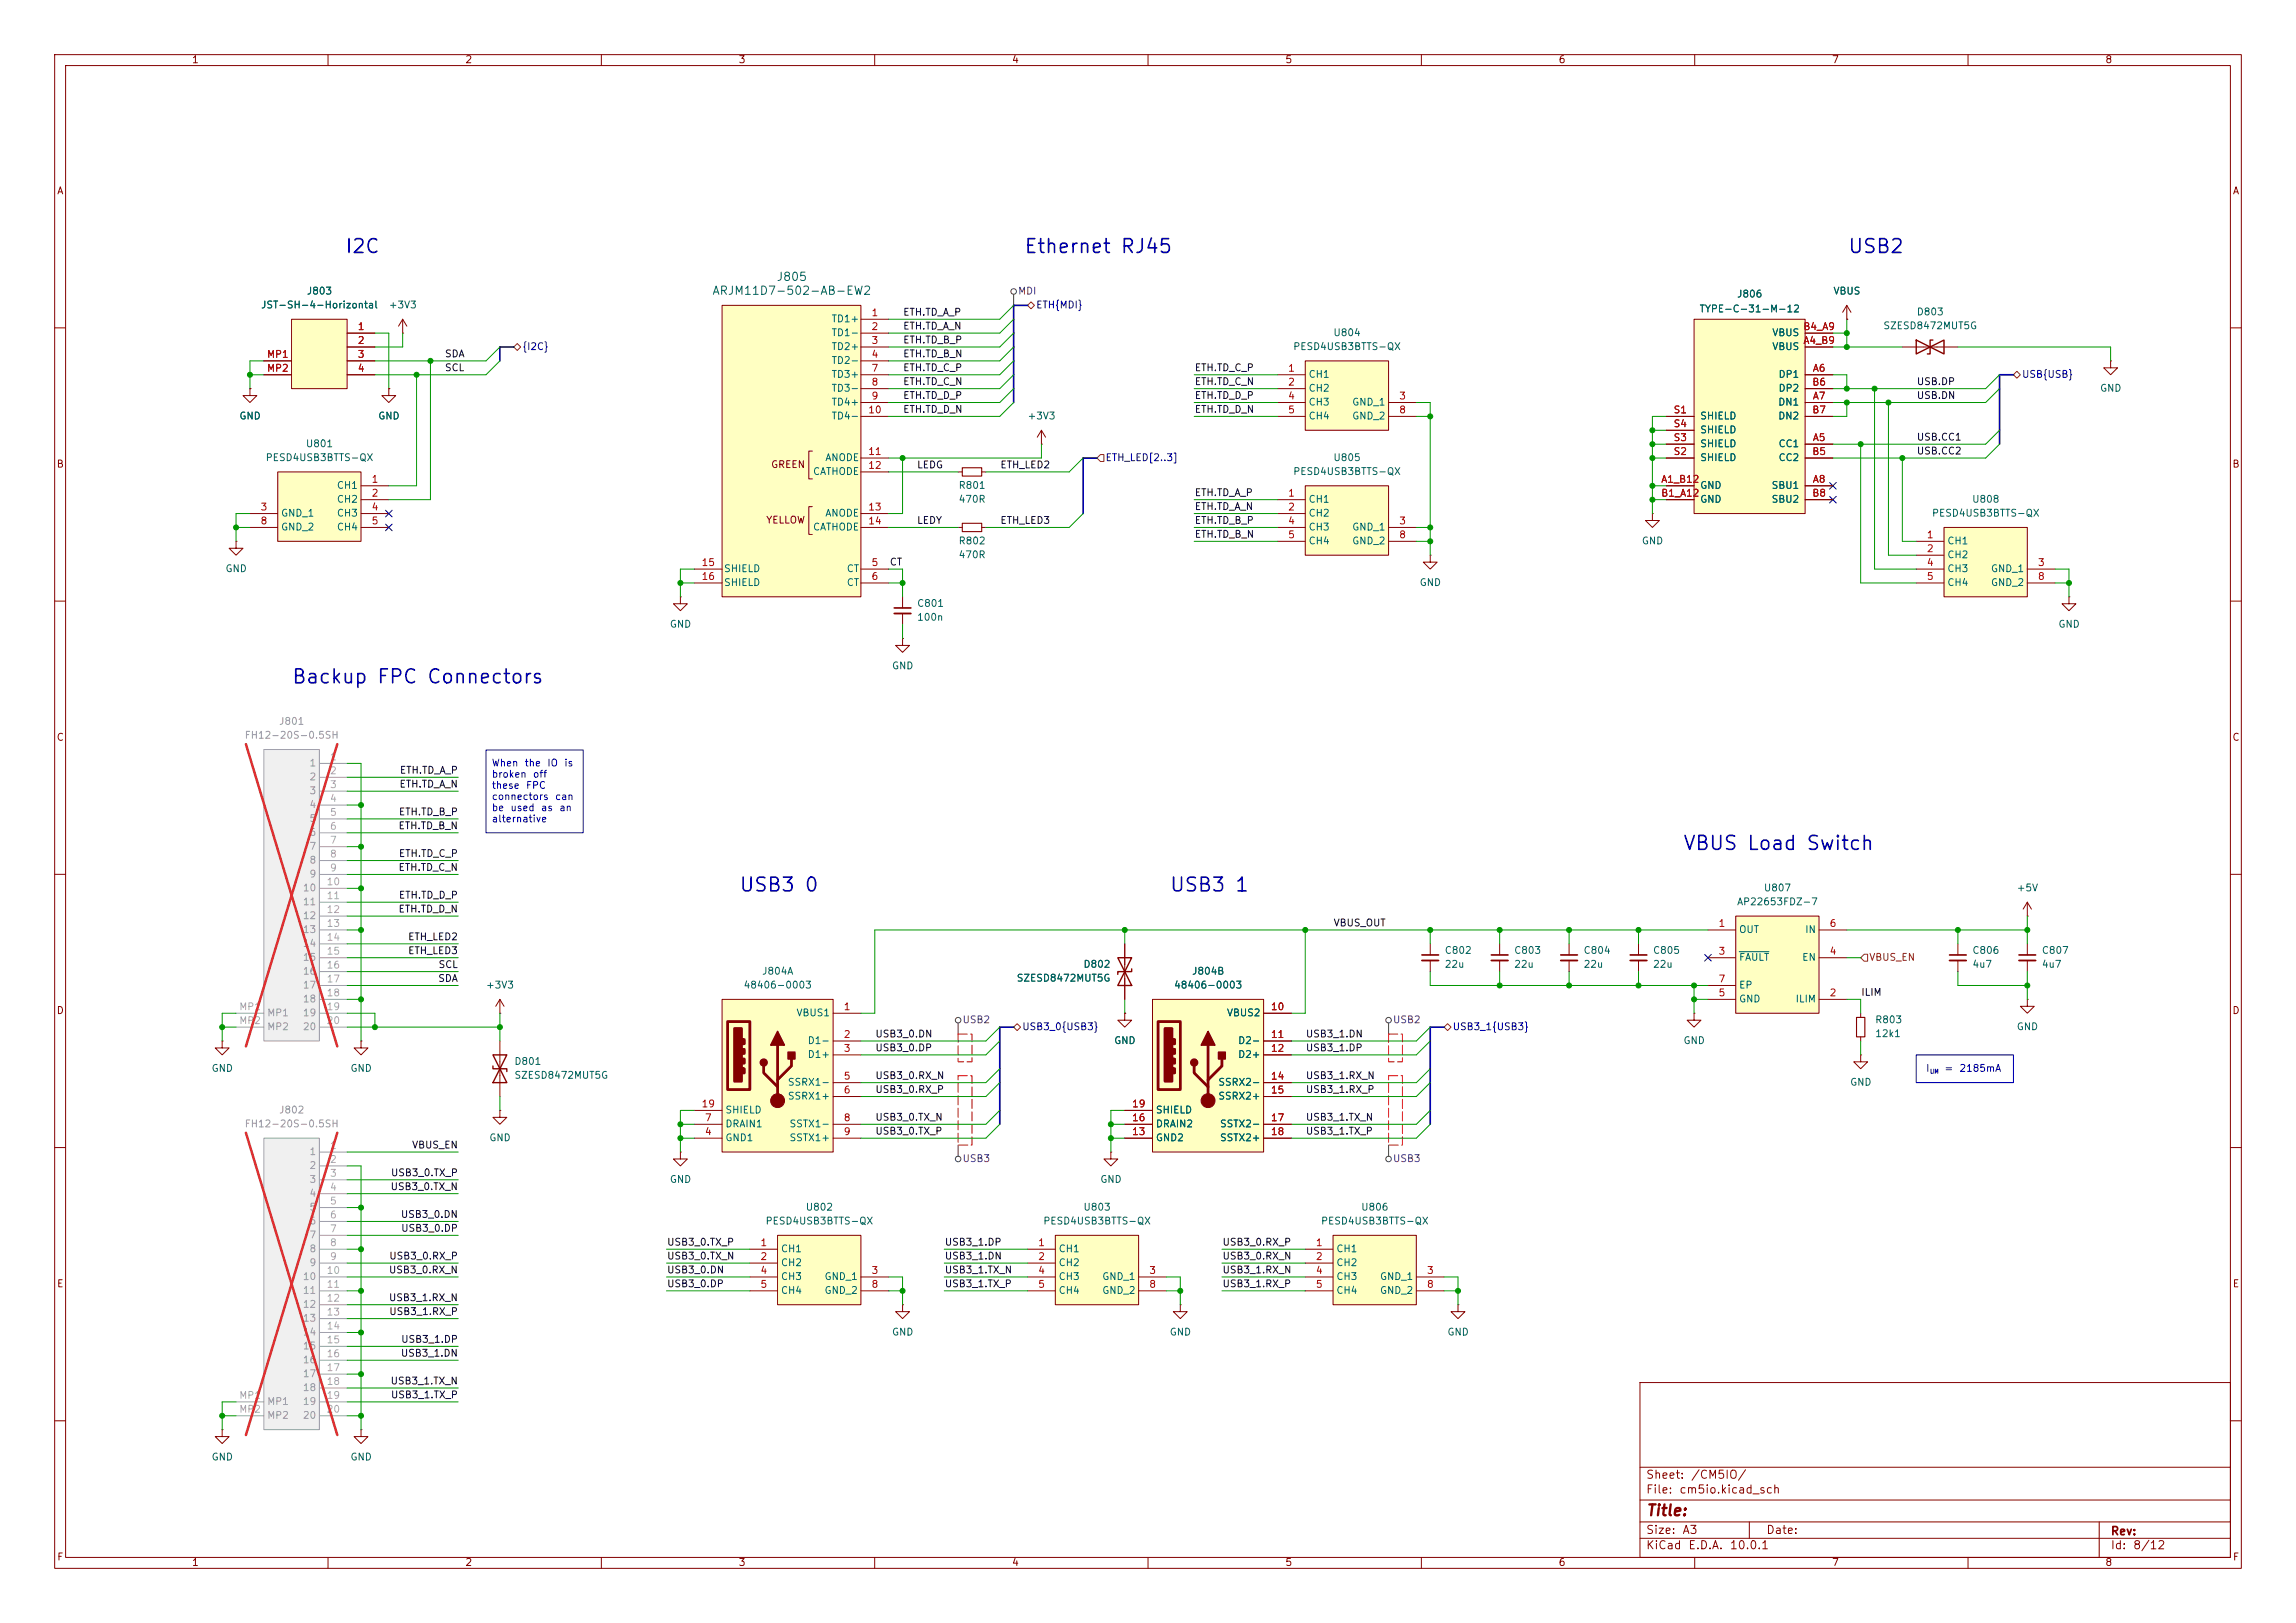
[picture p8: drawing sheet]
<svg xmlns="http://www.w3.org/2000/svg" width="420mm" height="297mm" viewBox="0 0 420 297" stroke-linecap="round" stroke-linejoin="round" font-family="sans-serif">
<defs><g id="words">
<g font-size="2.5" fill="#0000c2">
<text x="63" y="47">I2C</text>
<text x="187.2" y="47">Ethernet RJ45</text>
<text x="337.9" y="47">USB2</text>
<text x="53.2" y="125.7">Backup FPC Connectors</text>
<text x="307.7" y="156.2">VBUS Load Switch</text>
<text x="135.1" y="163.8">USB3 0</text>
<text x="213.8" y="163.8">USB3 1</text>
</g>
<text font-size="2" fill="#840000" x="301" y="277.9">Title:</text>
<g font-size="1.5" fill="#006464">
<text x="141.9" y="51.8">J805</text>
<text x="130.2" y="54.3">ARJM11D7-502-AB-EW2</text>
</g>
<g font-size="1.5" fill="#840000">
<text x="301" y="273.7">File:</text>
<text x="301" y="271">Sheet:</text>
<text x="307.1" y="273.7">cm5io.kicad_sch</text>
<text x="309.2" y="271">/CM5IO/</text>
<text x="301" y="281.1">Size:</text>
<text x="307.6" y="281.1">A3</text>
<text x="323" y="281.1">Date:</text>
<text x="386" y="281.3">Rev:</text>
<text x="301" y="283.9">KiCad</text>
<text x="308.7" y="283.9">E.D.A.</text>
<text x="316.3" y="283.9">10.0.1</text>
<text x="386" y="283.9">Id:</text>
<text x="390.1" y="283.9">8/12</text>
</g>
<g font-size="1.3" fill="#840000">
<text x="35" y="11.9">1</text>
<text x="85" y="11.9">2</text>
<text x="135" y="11.9">3</text>
<text x="185" y="11.9">4</text>
<text x="235" y="11.9">5</text>
<text x="285" y="11.9">6</text>
<text x="335" y="11.9">7</text>
<text x="385" y="11.9">8</text>
<text x="10.3" y="35.9">A</text>
<text x="408.3" y="35.9">A</text>
<text x="10.3" y="85.9">B</text>
<text x="140.9" y="86">GREEN</text>
<text x="408.2" y="85.9">B</text>
<text x="140" y="96.1">YELLOW</text>
<text x="10.3" y="135.9">C</text>
<text x="408.2" y="135.9">C</text>
<text x="10.3" y="185.9">D</text>
<text x="408.2" y="185.9">D</text>
<text x="10.3" y="235.9">E</text>
<text x="408.3" y="235.9">E</text>
<text x="10.3" y="285.9">F</text>
<text x="35" y="286.9">1</text>
<text x="85" y="286.9">2</text>
<text x="135" y="286.9">3</text>
<text x="185" y="286.9">4</text>
<text x="235" y="286.9">5</text>
<text x="285" y="286.9">6</text>
<text x="335" y="286.9">7</text>
<text x="385" y="286.9">8</text>
<text x="408.3" y="285.9">F</text>
</g>
<g font-size="1.3" fill="#006464">
<text x="47.6" y="56.7">JST-SH-4-Horizontal</text>
<text x="56" y="54.2">J803</text>
<text x="71" y="56.7">+3V3</text>
<text x="152" y="59.3">TD1+</text>
<text x="310.8" y="57.5">TYPE-C-31-M-12</text>
<text x="317.6" y="54.7">J806</text>
<text x="335.3" y="54.2">VBUS</text>
<text x="350.5" y="58">D803</text>
<text x="152" y="61.8">TD1-</text>
<text x="152" y="64.4">TD2+</text>
<text x="236.5" y="64.4">PESD4USB3BTTS-QX</text>
<text x="243.8" y="61.8">U804</text>
<text x="324.1" y="64.4">VBUS</text>
<text x="324.1" y="61.8">VBUS</text>
<text x="344.4" y="60.6">SZESD8472MUT5G</text>
<text x="152" y="66.9">TD2-</text>
<text x="152" y="69.4">TD3+</text>
<text x="152" y="72">TD3-</text>
<text x="239.3" y="69.4">CH1</text>
<text x="239.3" y="72">CH2</text>
<text x="325.2" y="69.4">DP1</text>
<text x="325.2" y="72">DP2</text>
<text x="384" y="72">GND</text>
<text x="43.7" y="77.1">GND</text>
<text x="69.1" y="77.1">GND</text>
<text x="152" y="74.5">TD4+</text>
<text x="152" y="77.1">TD4-</text>
<text x="187.9" y="77.1">+3V3</text>
<text x="239.3" y="74.5">CH3</text>
<text x="239.3" y="77.1">CH4</text>
<text x="247.2" y="74.5">GND_1</text>
<text x="247.2" y="77.1">GND_2</text>
<text x="310.9" y="77.1">SHIELD</text>
<text x="325.2" y="74.5">DN1</text>
<text x="325.2" y="77.1">DN2</text>
<text x="55.8" y="82.1">U801</text>
<text x="310.9" y="82.1">SHIELD</text>
<text x="310.9" y="79.6">SHIELD</text>
<text x="325.2" y="82.1">CC1</text>
<text x="48.5" y="84.7">PESD4USB3BTTS-QX</text>
<text x="61.5" y="89.8">CH1</text>
<text x="148.6" y="87.2">CATHODE</text>
<text x="150.9" y="84.7">ANODE</text>
<text x="175.2" y="89.8">R801</text>
<text x="236.5" y="87.2">PESD4USB3BTTS-QX</text>
<text x="243.8" y="84.7">U805</text>
<text x="310.9" y="89.8">GND</text>
<text x="310.9" y="84.7">SHIELD</text>
<text x="324" y="89.8">SBU1</text>
<text x="325.2" y="84.7">CC2</text>
<text x="51.3" y="94.8">GND_1</text>
<text x="61.5" y="92.3">CH2</text>
<text x="61.5" y="94.8">CH3</text>
<text x="150.9" y="94.8">ANODE</text>
<text x="175.2" y="92.3">470R</text>
<text x="239.3" y="92.3">CH1</text>
<text x="239.3" y="94.8">CH2</text>
<text x="310.9" y="92.3">GND</text>
<text x="324" y="92.3">SBU2</text>
<text x="353.3" y="94.8">PESD4USB3BTTS-QX</text>
<text x="360.6" y="92.3">U808</text>
<text x="51.3" y="97.4">GND_2</text>
<text x="61.5" y="97.4">CH4</text>
<text x="148.6" y="97.4">CATHODE</text>
<text x="175.2" y="99.9">R802</text>
<text x="239.3" y="97.4">CH3</text>
<text x="239.3" y="99.9">CH4</text>
<text x="247.2" y="97.4">GND_1</text>
<text x="247.2" y="99.9">GND_2</text>
<text x="300.2" y="99.9">GND</text>
<text x="356.1" y="99.9">CH1</text>
<text x="41.1" y="105">GND</text>
<text x="132.3" y="105">SHIELD</text>
<text x="132.3" y="107.5">SHIELD</text>
<text x="154.8" y="105">CT</text>
<text x="154.8" y="107.5">CT</text>
<text x="175.2" y="102.5">470R</text>
<text x="259.6" y="107.5">GND</text>
<text x="356.1" y="102.5">CH2</text>
<text x="356.1" y="105">CH3</text>
<text x="356.1" y="107.5">CH4</text>
<text x="364.1" y="105">GND_1</text>
<text x="364.1" y="107.5">GND_2</text>
<text x="167.6" y="111.4">C801</text>
<text x="167.6" y="113.9">100n</text>
<text x="122.4" y="115.2">GND</text>
<text x="376.4" y="115.2">GND</text>
<text x="163.1" y="122.8">GND</text>
<text x="317.6" y="166">AP22653FDZ-7</text>
<text x="322.5" y="163.4">U807</text>
<text x="368.8" y="163.4">+5V</text>
<text x="318" y="171">OUT</text>
<text x="330.1" y="171">IN</text>
<text x="139.3" y="178.7">J804A</text>
<text x="185.9" y="179.9">SZESD8472MUT5G</text>
<text x="198.1" y="177.4">D802</text>
<text x="217.9" y="178.7">J804B</text>
<text x="264.2" y="174.9">C802</text>
<text x="264.2" y="177.4">22u</text>
<text x="276.9" y="174.9">C803</text>
<text x="276.9" y="177.4">22u</text>
<text x="289.6" y="174.9">C804</text>
<text x="289.6" y="177.4">22u</text>
<text x="302.3" y="174.9">C805</text>
<text x="302.3" y="177.4">22u</text>
<text x="318" y="176.1">FAULT</text>
<text x="329.5" y="176.1">EN</text>
<text x="360.7" y="174.9">C806</text>
<text x="360.7" y="177.4">4u7</text>
<text x="373.4" y="174.9">C807</text>
<text x="373.4" y="177.4">4u7</text>
<text x="88.8" y="181.2">+3V3</text>
<text x="135.9" y="181.2">48406-0003</text>
<text x="214.6" y="181.2">48406-0003</text>
<text x="318" y="183.7">GND</text>
<text x="318" y="181.2">EP</text>
<text x="328.3" y="183.7">ILIM</text>
<text x="145.6" y="186.3">VBUS1</text>
<text x="147.6" y="191.4">D1-</text>
<text x="203.7" y="191.4">GND</text>
<text x="224.3" y="186.3">VBUS2</text>
<text x="226.4" y="191.4">D2-</text>
<text x="307.8" y="191.4">GND</text>
<text x="342.9" y="187.6">R803</text>
<text x="342.9" y="190.1">12k1</text>
<text x="368.8" y="188.8">GND</text>
<text x="38.6" y="196.4">GND</text>
<text x="64" y="196.4">GND</text>
<text x="94" y="195.2">D801</text>
<text x="94" y="197.7">SZESD8472MUT5G</text>
<text x="147.6" y="193.9">D1+</text>
<text x="226.4" y="193.9">D2+</text>
<text x="144" y="199">SSRX1-</text>
<text x="144" y="201.5">SSRX1+</text>
<text x="222.7" y="199">SSRX2-</text>
<text x="222.7" y="201.5">SSRX2+</text>
<text x="338.3" y="199">GND</text>
<text x="89.4" y="209.1">GND</text>
<text x="132.6" y="204.1">SHIELD</text>
<text x="132.6" y="209.1">GND1</text>
<text x="132.6" y="206.6">DRAIN1</text>
<text x="144.3" y="206.6">SSTX1-</text>
<text x="144.3" y="209.1">SSTX1+</text>
<text x="211.3" y="204.1">SHIELD</text>
<text x="211.3" y="209.1">GND2</text>
<text x="211.3" y="206.6">DRAIN2</text>
<text x="223.1" y="206.6">SSTX2-</text>
<text x="223.1" y="209.1">SSTX2+</text>
<text x="122.4" y="216.8">GND</text>
<text x="147.3" y="221.8">U802</text>
<text x="198.1" y="221.8">U803</text>
<text x="201.2" y="216.8">GND</text>
<text x="248.9" y="221.8">U806</text>
<text x="139.9" y="224.4">PESD4USB3BTTS-QX</text>
<text x="190.7" y="224.4">PESD4USB3BTTS-QX</text>
<text x="241.5" y="224.4">PESD4USB3BTTS-QX</text>
<text x="142.7" y="229.5">CH1</text>
<text x="142.7" y="232">CH2</text>
<text x="193.5" y="229.5">CH1</text>
<text x="193.5" y="232">CH2</text>
<text x="244.3" y="229.5">CH1</text>
<text x="244.3" y="232">CH2</text>
<text x="142.7" y="234.5">CH3</text>
<text x="142.7" y="237.1">CH4</text>
<text x="150.7" y="234.5">GND_1</text>
<text x="150.7" y="237.1">GND_2</text>
<text x="193.5" y="234.5">CH3</text>
<text x="193.5" y="237.1">CH4</text>
<text x="201.5" y="234.5">GND_1</text>
<text x="201.5" y="237.1">GND_2</text>
<text x="244.3" y="234.5">CH3</text>
<text x="244.3" y="237.1">CH4</text>
<text x="252.3" y="234.5">GND_1</text>
<text x="252.3" y="237.1">GND_2</text>
<text x="163.1" y="244.7">GND</text>
<text x="213.9" y="244.7">GND</text>
<text x="264.7" y="244.7">GND</text>
<text x="38.6" y="267.6">GND</text>
<text x="64" y="267.6">GND</text>
</g>
<g font-size="1.3" fill="#a90000">
<text x="159.3" y="58.2">1</text>
<text x="48.7" y="65.8">MP1</text>
<text x="65.3" y="60.7">1</text>
<text x="65.3" y="63.2">2</text>
<text x="65.3" y="65.8">3</text>
<text x="159.3" y="60.7">2</text>
<text x="159.3" y="63.2">3</text>
<text x="159.3" y="65.8">4</text>
<text x="329.8" y="63.2">A4_B9</text>
<text x="329.8" y="60.7">B4_A9</text>
<text x="48.7" y="68.3">MP2</text>
<text x="65.3" y="68.3">4</text>
<text x="159.3" y="68.3">7</text>
<text x="159.3" y="70.9">8</text>
<text x="235.5" y="68.3">1</text>
<text x="235.5" y="70.9">2</text>
<text x="331.4" y="70.9">B6</text>
<text x="331.5" y="68.3">A6</text>
<text x="158.7" y="75.9">10</text>
<text x="159.3" y="73.4">9</text>
<text x="235.5" y="73.4">4</text>
<text x="235.5" y="75.9">5</text>
<text x="255.8" y="73.4">3</text>
<text x="255.8" y="75.9">8</text>
<text x="306" y="75.9">S1</text>
<text x="331.4" y="75.9">B7</text>
<text x="331.5" y="73.4">A7</text>
<text x="158.7" y="83.6">11</text>
<text x="306" y="83.6">S2</text>
<text x="306" y="81">S3</text>
<text x="306" y="78.5">S4</text>
<text x="331.4" y="83.6">B5</text>
<text x="331.5" y="81">A5</text>
<text x="67.9" y="88.6">1</text>
<text x="158.7" y="86.1">12</text>
<text x="303.8" y="88.6">A1_B12</text>
<text x="331.5" y="88.6">A8</text>
<text x="47.6" y="93.7">3</text>
<text x="67.9" y="91.2">2</text>
<text x="67.9" y="93.7">4</text>
<text x="158.7" y="93.7">13</text>
<text x="235.5" y="91.2">1</text>
<text x="235.5" y="93.7">2</text>
<text x="303.8" y="91.2">B1_A12</text>
<text x="331.4" y="91.2">B8</text>
<text x="47.6" y="96.3">8</text>
<text x="67.9" y="96.3">5</text>
<text x="158.7" y="96.3">14</text>
<text x="235.5" y="96.3">4</text>
<text x="235.5" y="98.8">5</text>
<text x="255.8" y="96.3">3</text>
<text x="255.8" y="98.8">8</text>
<text x="352.4" y="98.8">1</text>
<text x="352.4" y="101.3">2</text>
<text x="128.2" y="103.9">15</text>
<text x="128.2" y="106.4">16</text>
<text x="159.3" y="103.9">5</text>
<text x="159.3" y="106.4">6</text>
<text x="352.4" y="103.9">4</text>
<text x="352.4" y="106.4">5</text>
<text x="372.7" y="103.9">3</text>
<text x="372.7" y="106.4">8</text>
<text x="314.3" y="169.9">1</text>
<text x="334.6" y="169.9">6</text>
<text x="314.3" y="175">3</text>
<text x="334.6" y="175">4</text>
<text x="154.2" y="185.2">1</text>
<text x="232.4" y="185.2">10</text>
<text x="314.3" y="182.6">5</text>
<text x="314.3" y="180.1">7</text>
<text x="334.6" y="182.6">2</text>
<text x="154.2" y="190.2">2</text>
<text x="232.4" y="190.2">11</text>
<text x="154.2" y="192.8">3</text>
<text x="154.2" y="197.9">5</text>
<text x="232.4" y="192.8">12</text>
<text x="232.4" y="197.9">14</text>
<text x="128.2" y="202.9">19</text>
<text x="154.2" y="200.4">6</text>
<text x="207" y="202.9">19</text>
<text x="232.4" y="200.4">15</text>
<text x="128.8" y="208">4</text>
<text x="128.8" y="205.5">7</text>
<text x="154.2" y="205.5">8</text>
<text x="154.2" y="208">9</text>
<text x="207" y="208">13</text>
<text x="207" y="205.5">16</text>
<text x="232.4" y="205.5">17</text>
<text x="232.4" y="208">18</text>
<text x="139" y="228.3">1</text>
<text x="139" y="230.9">2</text>
<text x="139" y="233.4">4</text>
<text x="159.3" y="233.4">3</text>
<text x="189.8" y="228.3">1</text>
<text x="189.8" y="230.9">2</text>
<text x="189.8" y="233.4">4</text>
<text x="210.1" y="233.4">3</text>
<text x="240.6" y="228.3">1</text>
<text x="240.6" y="230.9">2</text>
<text x="240.6" y="233.4">4</text>
<text x="260.9" y="233.4">3</text>
<text x="139" y="236">5</text>
<text x="159.3" y="236">8</text>
<text x="189.8" y="236">5</text>
<text x="210.1" y="236">8</text>
<text x="240.6" y="236">5</text>
<text x="260.9" y="236">8</text>
</g>
<g font-size="1.3" fill="#0f0f0f">
<text x="165.1" y="58.1">ETH.TD_A_P</text>
<text x="81.3" y="65.7">SDA</text>
<text x="165.1" y="65.7">ETH.TD_B_N</text>
<text x="165.1" y="60.6">ETH.TD_A_N</text>
<text x="165.1" y="63.2">ETH.TD_B_P</text>
<text x="81.3" y="68.2">SCL</text>
<text x="165.1" y="70.8">ETH.TD_C_N</text>
<text x="165.1" y="68.2">ETH.TD_C_P</text>
<text x="218.4" y="68.2">ETH.TD_C_P</text>
<text x="218.4" y="70.8">ETH.TD_C_N</text>
<text x="350.5" y="70.8">USB.DP</text>
<text x="165.1" y="75.9">ETH.TD_D_N</text>
<text x="165.1" y="73.3">ETH.TD_D_P</text>
<text x="218.4" y="75.9">ETH.TD_D_N</text>
<text x="218.4" y="73.3">ETH.TD_D_P</text>
<text x="350.5" y="73.3">USB.DN</text>
<text x="350.5" y="83.5">USB.CC2</text>
<text x="350.5" y="80.9">USB.CC1</text>
<text x="167.6" y="86">LEDG</text>
<text x="182.9" y="86">ETH_LED2</text>
<text x="218.4" y="93.6">ETH.TD_A_N</text>
<text x="218.4" y="91.1">ETH.TD_A_P</text>
<text x="167.6" y="96.2">LEDY</text>
<text x="182.9" y="96.2">ETH_LED3</text>
<text x="218.4" y="98.7">ETH.TD_B_N</text>
<text x="218.4" y="96.2">ETH.TD_B_P</text>
<text x="162.7" y="103.8">CT</text>
<text x="73" y="141.9">ETH.TD_A_P</text>
<text x="72.9" y="149.5">ETH.TD_B_P</text>
<text x="73" y="144.4">ETH.TD_A_N</text>
<text x="72.8" y="152.1">ETH.TD_B_N</text>
<text x="72.8" y="159.7">ETH.TD_C_N</text>
<text x="72.9" y="157.1">ETH.TD_C_P</text>
<text x="72.8" y="167.3">ETH.TD_D_N</text>
<text x="72.9" y="164.8">ETH.TD_D_P</text>
<text x="74.5" y="172.4">ETH_LED2</text>
<text x="243.8" y="169.8">VBUS_OUT</text>
<text x="74.5" y="174.9">ETH_LED3</text>
<text x="80" y="180">SDA</text>
<text x="80.1" y="177.5">SCL</text>
<text x="340.4" y="182.5">ILIM</text>
<text x="160" y="190.2">USB3_0.DN</text>
<text x="238.8" y="190.2">USB3_1.DN</text>
<text x="160" y="197.8">USB3_0.RX_N</text>
<text x="160" y="192.7">USB3_0.DP</text>
<text x="238.8" y="197.8">USB3_1.RX_N</text>
<text x="238.8" y="192.7">USB3_1.DP</text>
<text x="160" y="200.3">USB3_0.RX_P</text>
<text x="238.8" y="200.3">USB3_1.RX_P</text>
<text x="160" y="207.9">USB3_0.TX_P</text>
<text x="160" y="205.4">USB3_0.TX_N</text>
<text x="238.8" y="205.4">USB3_1.TX_N</text>
<text x="238.8" y="207.9">USB3_1.TX_P</text>
<text x="71.4" y="215.6">USB3_0.TX_P</text>
<text x="75.3" y="210.5">VBUS_EN</text>
<text x="71.3" y="218.1">USB3_0.TX_N</text>
<text x="73.2" y="223.2">USB3_0.DN</text>
<text x="73.3" y="225.7">USB3_0.DP</text>
<text x="71" y="233.3">USB3_0.RX_N</text>
<text x="71.1" y="230.8">USB3_0.RX_P</text>
<text x="121.9" y="230.8">USB3_0.TX_N</text>
<text x="121.9" y="228.3">USB3_0.TX_P</text>
<text x="121.9" y="233.3">USB3_0.DN</text>
<text x="172.7" y="228.3">USB3_1.DP</text>
<text x="172.7" y="230.8">USB3_1.DN</text>
<text x="172.7" y="233.3">USB3_1.TX_N</text>
<text x="223.5" y="228.3">USB3_0.RX_P</text>
<text x="223.5" y="230.8">USB3_0.RX_N</text>
<text x="223.5" y="233.3">USB3_1.RX_N</text>
<text x="71" y="238.4">USB3_1.RX_N</text>
<text x="121.9" y="235.9">USB3_0.DP</text>
<text x="172.7" y="235.9">USB3_1.TX_P</text>
<text x="223.5" y="235.9">USB3_1.RX_P</text>
<text x="71.1" y="241">USB3_1.RX_P</text>
<text x="73.2" y="248.6">USB3_1.DN</text>
<text x="73.3" y="246">USB3_1.DP</text>
<text x="71.3" y="253.7">USB3_1.TX_N</text>
<text x="71.4" y="256.2">USB3_1.TX_P</text>
</g>
<g font-size="1.3" fill="#840084">
<text x="186.1" y="54.2">MDI</text>
<text x="176" y="187.6">USB2</text>
<text x="254.7" y="187.6">USB2</text>
<text x="176" y="213">USB3</text>
<text x="254.7" y="213">USB3</text>
</g>
<g font-size="1.3" fill="#000084">
<text x="189.4" y="56.7">ETH{MDI}</text>
<text x="95.4" y="64.4">{I2C}</text>
<text x="369.8" y="69.4">USB{USB}</text>
<text x="202.1" y="84.7">ETH_LED[2..3]</text>
<text x="186.9" y="188.8">USB3_0{USB3}</text>
<text x="265.6" y="188.8">USB3_1{USB3}</text>
</g>
<g font-size="1.3" fill="#989898">
<text x="44.7" y="135.5">FH12-20S-0.5SH</text>
<text x="50.9" y="132.9">J801</text>
<text x="56.5" y="140.6">1</text>
<text x="56.5" y="143.1">2</text>
<text x="56.5" y="145.6">3</text>
<text x="56.5" y="148.2">4</text>
<text x="56.5" y="150.7">5</text>
<text x="56.5" y="153.3">6</text>
<text x="56.5" y="155.8">7</text>
<text x="56.5" y="158.3">8</text>
<text x="56.5" y="160.9">9</text>
<text x="55.3" y="163.4">10</text>
<text x="55.3" y="166">11</text>
<text x="55.3" y="168.5">12</text>
<text x="55.3" y="171">13</text>
<text x="55.3" y="173.6">14</text>
<text x="55.3" y="176.1">15</text>
<text x="55.3" y="178.7">16</text>
<text x="55.3" y="181.2">17</text>
<text x="55.3" y="183.7">18</text>
<text x="48.8" y="186.3">MP1</text>
<text x="48.8" y="188.8">MP2</text>
<text x="55.3" y="186.3">19</text>
<text x="55.3" y="188.8">20</text>
<text x="44.7" y="206.6">FH12-20S-0.5SH</text>
<text x="50.9" y="204.1">J802</text>
<text x="56.5" y="211.7">1</text>
<text x="56.5" y="214.2">2</text>
<text x="56.5" y="216.8">3</text>
<text x="56.5" y="219.3">4</text>
<text x="56.5" y="221.8">5</text>
<text x="56.5" y="224.4">6</text>
<text x="56.5" y="226.9">7</text>
<text x="56.5" y="229.5">8</text>
<text x="56.5" y="232">9</text>
<text x="55.3" y="234.5">10</text>
<text x="55.3" y="237.1">11</text>
<text x="55.3" y="239.6">12</text>
<text x="55.3" y="242.2">13</text>
<text x="55.3" y="244.7">14</text>
<text x="55.3" y="247.2">15</text>
<text x="55.3" y="249.8">16</text>
<text x="48.8" y="257.4">MP1</text>
<text x="55.3" y="252.3">17</text>
<text x="55.3" y="254.9">18</text>
<text x="55.3" y="257.4">19</text>
<text x="48.8" y="259.9">MP2</text>
<text x="55.3" y="259.9">20</text>
</g>
<g font-size="1.3" fill="#aaa">
<text x="60.3" y="139.4">1</text>
<text x="60.3" y="142">2</text>
<text x="60.3" y="144.5">3</text>
<text x="60.3" y="147.1">4</text>
<text x="60.3" y="149.6">5</text>
<text x="60.3" y="152.1">6</text>
<text x="60.3" y="154.7">7</text>
<text x="60.3" y="157.2">8</text>
<text x="60.3" y="159.8">9</text>
<text x="59.6" y="162.3">10</text>
<text x="59.6" y="164.8">11</text>
<text x="59.6" y="167.4">12</text>
<text x="59.6" y="169.9">13</text>
<text x="59.6" y="172.5">14</text>
<text x="59.6" y="175">15</text>
<text x="59.6" y="177.5">16</text>
<text x="43.7" y="185.2">MP1</text>
<text x="59.6" y="180.1">17</text>
<text x="59.6" y="182.6">18</text>
<text x="59.6" y="185.2">19</text>
<text x="43.7" y="187.7">MP2</text>
<text x="59.6" y="187.7">20</text>
<text x="60.3" y="210.6">1</text>
<text x="60.3" y="213.1">2</text>
<text x="60.3" y="215.6">3</text>
<text x="60.3" y="218.2">4</text>
<text x="60.3" y="220.7">5</text>
<text x="60.3" y="223.3">6</text>
<text x="60.3" y="225.8">7</text>
<text x="59.6" y="233.4">10</text>
<text x="60.3" y="228.3">8</text>
<text x="60.3" y="230.9">9</text>
<text x="59.6" y="236">11</text>
<text x="59.6" y="238.5">12</text>
<text x="59.6" y="241">13</text>
<text x="59.6" y="243.6">14</text>
<text x="59.6" y="246.1">15</text>
<text x="59.6" y="248.7">16</text>
<text x="59.6" y="251.2">17</text>
<text x="43.7" y="256.3">MP1</text>
<text x="59.6" y="253.7">18</text>
<text x="59.6" y="256.3">19</text>
<text x="43.7" y="258.8">MP2</text>
<text x="59.6" y="258.8">20</text>
</g>
<g font-size="1.3" fill="#0000c2">
<text x="89.9" y="140.6">When</text>
<text x="89.9" y="142.6">broken</text>
<text x="95.9" y="140.6">the</text>
<text x="97.4" y="142.6">off</text>
<text x="100" y="140.6">IO</text>
<text x="103.1" y="140.6">is</text>
<text x="89.9" y="144.7">these</text>
<text x="89.9" y="146.7">connectors</text>
<text x="89.9" y="148.7">be</text>
<text x="93.3" y="148.7">used</text>
<text x="96.1" y="144.7">FPC</text>
<text x="98.8" y="148.7">as</text>
<text x="101.4" y="146.7">can</text>
<text x="102.2" y="148.7">an</text>
<text x="89.9" y="150.8">alternative</text>
<text x="352.2" y="196.4">I</text>
<text x="355.6" y="196.4">=</text>
<text x="358.3" y="196.4">2185mA</text>
</g>
<text font-size="1.3" fill="#725600" x="341.8" y="176.1">VBUS_EN</text>
<text font-size=".8" fill="#0000c2" x="353" y="196.6">LIM</text>
</g></defs>
<g fill="none" stroke="#840000" stroke-width=".18">
<path d="M10 10h400v277h-400zM12 12h396v273h-396zM60 10v2M110 10v2M160 10v2M210 10v2M260 10v2M310 10v2M360 10v2M10 60h2M408 60h2M10 110h2"/>
<path d="M408 110h2M10 160h2M408 160h2M10 210h2M408 210h2M300 253h108v32h-108zM10 260h2M300 278.5h108M300 274.5h108M300 268.5h108M320 278.5v3M384 278.5v6.5"/>
<path d="M408 260h2M60 285v2M110 285v2M160 285v2M210 285v2M260 285v2M300 281.5h108M310 285v2M360 285v2"/>
</g>
<path d="M210.8 182.9h20.3v27.9h-20.3z" fill="#ffffc2"/>
<path d="M211.8 186.9h4.1v12.5h-4.1zM214.6 190.2h.3v.8h-.3zM214.6 192h.3v.8h-.3zM214.6 193.8h.3v.8h-.3zM214.6 195.6h.3v.7h-.3zM218.4 195.1v1.2l2.6 2.6M221 191.3v10.1M223.5 193.8v1.3l-2.5 2.5" fill="none" stroke="#840000" stroke-width=".51"/>
<path d="M213.1 188.2h1.3v9.7h-1.3z" fill="#840000" stroke="#840000" stroke-width=".51"/>
<g fill="none" stroke="#840000" stroke-width=".18">
<path d="M261.6 172.7v2.1M261.6 175.8v2M287 172.7v2.1M287 175.8v2M210.8 182.9h20.3v27.9h-20.3zM231.1 185.4h5.1M231.1 190.5h5.1M231.1 193h5.1M231.1 198.1h5.1M370.8 182.9v1.3h-1.2l1.2 1.2 1.3-1.2h-1.3M370.8 182.9h.1M205.7 203.2h5.1"/>
<path d="M205.7 208.3h5.1M205.7 205.7h5.1M231.1 208.3h5.1M231.1 200.7h5.1M231.1 205.7h5.1"/>
</g>
<g fill="#840000" stroke="#840000" stroke-width=".25">
<path d="M221 188.7l1.2 2.6h-2.5z"/>
<path d="M222.9 192.5h1.3v1.3h-1.3z"/>
<circle cx="218.4" cy="194.4" r=".63"/>
</g>
<circle cx="221" cy="201.4" r="1.27" fill="#840000" stroke="#840000" stroke-width=".18"/>
<path d="M260.1 174.8h3M285.5 174.8h3" fill="none" stroke="#840000" stroke-width=".3"/>
<path d="M260.1 175.8h3M285.5 175.8h3" fill="none" stroke="#840000" stroke-width=".33"/>
<path d="M48.3 137.2h10.1v53.3h-10.1z" fill="#f0f0f0"/>
<g fill="none" stroke="#a1a1a1" stroke-width=".18">
<path d="M48.3 137.2h10.1v53.3h-10.1zM58.4 139.7h5.1M58.4 142.2h5.1M58.4 144.8h5.1M58.4 147.3h5.1M58.4 149.9h5.1M58.4 152.4h5.1M58.4 154.9h5.1M58.4 157.5h5.1M58.4 160h5.1M58.4 162.6h5.1M58.4 165.1h5.1"/>
<path d="M58.4 167.6h5.1M58.4 170.2h5.1M58.4 172.7h5.1M58.4 175.3h5.1M58.4 177.8h5.1M43.2 185.4h5.1M43.2 188h5.1M58.4 180.3h5.1M58.4 182.9h5.1M58.4 185.4h5.1M58.4 188h5.1"/>
</g>
<path d="M45 136.2l16.7 55.3M61.7 136.2l-16.7 55.3" fill="none" stroke="#e12e31" stroke-width=".46"/>
<path d="M339.6 186.2h1.5v3.5h-1.5z" fill="none" stroke="#840000" stroke-width=".2"/>
<g fill="none" stroke="#840000" stroke-width=".18">
<path d="M337.8 58.4h.1M337.8 55.9l-.7 1.3M337.8 55.9l.8 1.3M337.8 55.9v2.5M71.1 71.1v1.3h1.3l-1.3 1.3-1.3-1.3h1.3M71.1 71.1h.1M302.3 94v1.3h-1.3l1.3 1.2 1.2-1.2h-1.2M302.3 94h.1M274.3 172.7v2.1M274.3 175.8v2M40.6 190.5v1.3h1.3l-1.3 1.2-1.2-1.2h1.2M40.6 190.5h.1"/>
<path d="M66 190.5v1.3h1.3l-1.3 1.2-1.2-1.2h1.2M66 190.5h.1M309.9 185.4v1.3h-1.3l1.3 1.3 1.2-1.3h-1.2M309.9 185.4h.1M340.4 193v1.3h-1.3l1.3 1.3 1.2-1.3h-1.2M340.4 193h.1M340.4 185.4v.8M340.4 189.7v.8"/>
</g>
<path d="M272.8 174.8h3" fill="none" stroke="#840000" stroke-width=".3"/>
<path d="M272.8 175.8h3" fill="none" stroke="#840000" stroke-width=".33"/>
<path d="M317.5 167.6h15.2v17.8h-15.2z" fill="#ffffc2"/>
<path d="M312.4 170.2h5.1M312.4 175.3h5.1M317.5 167.6h15.2v17.8h-15.2zM332.7 170.2h5.1M332.7 175.3h5.1M312.4 182.9h5.1M312.4 180.3h5.1M332.7 182.9h5.1" fill="none" stroke="#840000" stroke-width=".18"/>
<path d="M318.1 174.2h5.5" fill="none" stroke="#006464" stroke-width=".18"/>
<path d="M132.1 55.9h25.4v53.3h-25.4z" fill="#ffffc2"/>
<g fill="none" stroke="#840000" stroke-width=".18">
<path d="M132.1 55.9h25.4v53.3h-25.4zM157.5 58.4h5.1M157.5 61h5.1M157.5 63.5h5.1M157.5 66h5.1M157.5 68.6h5.1M157.5 71.1h5.1M157.5 73.7h5.1M157.5 76.2h5.1M148.6 82.6h-.6v5h.6M148.6 92.7h-.6v5.1h.6M157.5 83.8h5.1"/>
<path d="M157.5 86.4h5.1M157.5 94h5.1M157.5 96.5h5.1M127 104.1h5.1M127 106.7h5.1M157.5 104.1h5.1M157.5 106.7h5.1M91.4 185.4h.1M91.4 182.9l-.7 1.3M91.4 182.9l.8 1.3M91.4 182.9v2.5M91.4 190.5v10.2"/>
<path d="M91.4 203.2v1.3h1.3l-1.3 1.2-1.2-1.2h1.2M91.4 203.2h.1M215.9 238.8v1.2h1.3l-1.3 1.3-1.3-1.3h1.3M215.9 238.8h.1"/>
</g>
<path d="M90.2 193h2.5l-2.5 5.1h2.5zM90.2 195.1v.5h2.5v.5" fill="none" stroke="#840000" stroke-width=".25"/>
<path d="M243.8 226.1h15.3v12.7h-15.3z" fill="#ffffc2"/>
<path d="M238.8 228.6h5M238.8 231.1h5M238.8 233.7h5M238.8 236.2h5M243.8 226.1h15.3v12.7h-15.3zM259.1 233.7h5.1M259.1 236.2h5.1M266.7 238.8v1.2h1.3l-1.3 1.3-1.3-1.3h1.3M266.7 238.8h.1" fill="none" stroke="#840000" stroke-width=".18"/>
<path d="M142.2 226.1h15.3v12.7h-15.3z" fill="#ffffc2"/>
<path d="M137.2 228.6h5M137.2 231.1h5M137.2 233.7h5M137.2 236.2h5M142.2 226.1h15.3v12.7h-15.3zM157.5 233.7h5.1M157.5 236.2h5.1" fill="none" stroke="#840000" stroke-width=".18"/>
<path d="M193 226.1h15.3v12.7h-15.3z" fill="#ffffc2"/>
<g fill="none" stroke="#840000" stroke-width=".18">
<path d="M73.7 58.4l-.8 1.3M73.7 58.4l.7 1.3M73.7 58.4v2.6M73.7 61h.1M124.5 109.2v1.3h1.2l-1.2 1.3-1.3-1.3h1.3M124.5 109.2h.1M165.1 109.2v2.1M165.1 112.3v2M205.7 172.7v10.2M370.8 167.6h.1M370.8 165.1l.8 1.3M370.8 165.1l-.7 1.3"/>
<path d="M370.8 165.1v2.5M205.7 185.4v1.3h-1.2l1.2 1.3 1.3-1.3h-1.3M205.7 185.4h.1M203.2 210.8v1.3h-1.3l1.3 1.3 1.3-1.3h-1.3M203.2 210.8h.1M165.1 238.8v1.2h1.3l-1.3 1.3-1.3-1.3h1.3M165.1 238.8h.1M188 228.6h5M188 231.1h5M188 233.7h5M188 236.2h5M193 226.1h15.3v12.7h-15.3z"/>
<path d="M208.3 233.7h5.1M208.3 236.2h5.1M40.6 261.6v1.3h1.3l-1.3 1.3-1.2-1.3h1.2M40.6 261.6h.1"/>
</g>
<path d="M163.6 111.3h3" fill="none" stroke="#840000" stroke-width=".3"/>
<path d="M163.6 112.3h3" fill="none" stroke="#840000" stroke-width=".33"/>
<path d="M204.5 175.3l2.5 5h-2.5l2.5-5zM207 177.3v.5h-2.5v.5" fill="none" stroke="#840000" stroke-width=".25"/>
<path d="M309.9 58.4h20.3v35.6h-20.3z" fill="#ffffc2"/>
<g fill="none" stroke="#840000" stroke-width=".18">
<path d="M309.9 58.4h20.3v35.6h-20.3zM304.8 76.2h5.1M304.8 78.7h5.1M330.2 63.5h5.1M330.2 68.6h5.1M330.2 73.7h5.1M330.2 61h5.1M330.2 71.1h5.1M330.2 76.2h5.1M348 63.5h10.1M304.8 88.9h5.1M304.8 81.3h5.1"/>
<path d="M304.8 91.4h5.1M304.8 83.8h5.1M330.2 88.9h5.1M330.2 81.3h5.1M330.2 91.4h5.1M330.2 83.8h5.1M378.5 109.2v1.3h-1.3l1.3 1.3 1.2-1.3h-1.2M378.5 109.2h.1M299.7 172.7v2.1M299.7 175.8v2M66 261.6v1.3h1.3l-1.3 1.3-1.2-1.3h1.2M66 261.6h.1"/>
</g>
<path d="M350.5 62.2v2.6l5.1-2.6v2.6zM353.6 62.2h-.5v2.6h-.5" fill="none" stroke="#840000" stroke-width=".25"/>
<path d="M298.2 174.8h3" fill="none" stroke="#840000" stroke-width=".3"/>
<path d="M298.2 175.8h3" fill="none" stroke="#840000" stroke-width=".33"/>
<path d="M53.3 58.4h10.2v12.7h-10.2z" fill="#ffffc2"/>
<g fill="none" stroke="#840000" stroke-width=".18">
<path d="M53.3 58.4h10.2v12.7h-10.2zM48.3 66h5M48.3 68.6h5M63.5 61h5.1M63.5 63.5h5.1M63.5 66h5.1M63.5 68.6h5.1M190.5 78.7l-.8 1.3M190.5 78.7l.8 1.3M190.5 78.7v2.6M386.1 66v1.3h-1.3l1.3 1.3 1.2-1.3h-1.2M386.1 66h.1"/>
<path d="M43.2 99.1v1.2h1.2l-1.2 1.3-1.3-1.3h1.3M43.2 99.1h.1M190.5 81.3h.1M358.1 172.7v2.1M358.1 175.8v2M124.5 210.8v1.3h-1.3l1.3 1.3 1.2-1.3h-1.2M124.5 210.8h.1"/>
</g>
<path d="M356.6 174.8h3.1" fill="none" stroke="#840000" stroke-width=".3"/>
<path d="M356.6 175.8h3.1" fill="none" stroke="#840000" stroke-width=".33"/>
<path d="M238.8 88.9h15.2v12.7h-15.2z" fill="#ffffc2"/>
<path d="M233.7 91.4h5.1M233.7 94h5.1M233.7 96.5h5.1M233.7 99.1h5.1M238.8 88.9h15.2v12.7h-15.2zM254 96.5h5.1M254 99.1h5.1M261.6 101.6v1.3h-1.3l1.3 1.2 1.3-1.2h-1.3M261.6 101.6h.1" fill="none" stroke="#840000" stroke-width=".18"/>
<path d="M238.8 66h15.2v12.7h-15.2z" fill="#ffffc2"/>
<path d="M233.7 68.6h5.1M233.7 71.1h5.1M233.7 73.7h5.1M233.7 76.2h5.1M238.8 66h15.2v12.7h-15.2zM254 73.7h5.1M254 76.2h5.1M175.3 86.4h.7M175.3 96.5h.7M179.6 86.4h.7M179.6 96.5h.7" fill="none" stroke="#840000" stroke-width=".18"/>
<path d="M176 85.6h3.6v1.5h-3.6zM176 95.8h3.6v1.5h-3.6z" fill="none" stroke="#840000" stroke-width=".2"/>
<path d="M355.6 96.5h15.2v12.7h-15.2z" fill="#ffffc2"/>
<path d="M350.5 99.1h5.1M355.6 96.5h15.2v12.7h-15.2zM350.5 101.6h5.1M350.5 104.1h5.1M350.5 106.7h5.1M370.8 104.1h5.1M370.8 106.7h5.1" fill="none" stroke="#840000" stroke-width=".18"/>
<path d="M48.3 208.3h10.1v53.3h-10.1z" fill="#f0f0f0"/>
<g fill="none" stroke="#a1a1a1" stroke-width=".18">
<path d="M48.3 208.3h10.1v53.3h-10.1zM58.4 210.8h5.1M58.4 213.4h5.1M58.4 215.9h5.1M58.4 218.4h5.1M58.4 221h5.1M58.4 223.5h5.1M58.4 226.1h5.1M58.4 228.6h5.1M58.4 231.1h5.1M58.4 233.7h5.1M58.4 236.2h5.1"/>
<path d="M58.4 238.8h5.1M43.2 256.5h5.1M43.2 259.1h5.1M58.4 241.3h5.1M58.4 243.8h5.1M58.4 246.4h5.1M58.4 248.9h5.1M58.4 251.5h5.1M58.4 254h5.1M58.4 256.5h5.1M58.4 259.1h5.1"/>
</g>
<path d="M45 207.3l16.7 55.3M61.7 207.3l-16.7 55.3" fill="none" stroke="#e12e31" stroke-width=".46"/>
<path d="M369.3 174.8h3.1" fill="none" stroke="#840000" stroke-width=".3"/>
<path d="M369.3 175.8h3.1" fill="none" stroke="#840000" stroke-width=".33"/>
<path d="M370.8 172.7v2.1M370.8 175.8v2" fill="none" stroke="#840000" stroke-width=".18"/>
<path d="M132.1 182.9h20.3v27.9h-20.3z" fill="#ffffc2"/>
<path d="M133.1 186.9h4.1v12.5h-4.1zM135.9 190.2h.2v.8h-.2zM135.9 192h.2v.8h-.2zM135.9 193.8h.2v.8h-.2zM135.9 195.6h.2v.7h-.2zM139.7 195.1v1.2l2.5 2.6M142.2 191.3v10.1M144.8 193.8v1.3l-2.6 2.5" fill="none" stroke="#840000" stroke-width=".51"/>
<path d="M134.4 188.2h1.2v9.7h-1.2z" fill="#840000" stroke="#840000" stroke-width=".51"/>
<g fill="none" stroke="#840000" stroke-width=".18">
<path d="M45.7 71.1v1.3h1.3l-1.3 1.3-1.3-1.3h1.3M45.7 71.1h.1M165.1 116.8v1.3h1.3l-1.3 1.3-1.3-1.3h1.3M165.1 116.8h.1M132.1 182.9h20.3v27.9h-20.3zM152.4 185.4h5.1M152.4 190.5h5.1M152.4 193h5.1M152.4 198.1h5.1M127 203.2h5.1M127 208.3h5.1M127 205.7h5.1"/>
<path d="M152.4 208.3h5.1M152.4 200.7h5.1M152.4 205.7h5.1"/>
</g>
<g fill="#840000" stroke="#840000" stroke-width=".25">
<path d="M142.2 188.7l1.3 2.6h-2.5z"/>
<path d="M144.1 192.5h1.3v1.3h-1.3z"/>
<circle cx="139.7" cy="194.4" r=".63"/>
</g>
<circle cx="142.2" cy="201.4" r="1.27" fill="#840000" stroke="#840000" stroke-width=".18"/>
<path d="M50.8 86.4h15.2v12.7h-15.2z" fill="#ffffc2"/>
<g fill="none" stroke="#840000" stroke-width=".18">
<path d="M337.8 58.4h.1M45.7 71.1h.1M48.3 66h5M48.3 68.6h5M63.5 61h5.1M63.5 63.5h5.1M63.5 66h5.1M63.5 68.6h5.1M71.1 71.1h.1M304.8 76.2h5.1M304.8 78.7h5.1M330.2 61h5.1"/>
<path d="M330.2 63.5h5.1M330.2 68.6h5.1M330.2 73.7h5.1M330.2 71.1h5.1M330.2 76.2h5.1M45.7 94h5.1M45.7 96.5h5.1M50.8 86.4h15.2v12.7h-15.2zM66 88.9h5.1M66 91.4h5.1M66 94h5.1M66 96.5h5.1"/>
<path d="M304.8 88.9h5.1M304.8 91.4h5.1M304.8 81.3h5.1M304.8 83.8h5.1M330.2 88.9h5.1M330.2 91.4h5.1M330.2 81.3h5.1M330.2 83.8h5.1M205.7 172.7v3.8M205.7 179.1v3.8M205.7 185.4h.1M231.1 185.4h5.1"/>
<path d="M231.1 190.5h5.1M231.1 193h5.1M231.1 198.1h5.1M205.7 203.2h5.1M205.7 208.3h5.1M205.7 205.7h5.1M231.1 208.3h5.1M231.1 200.7h5.1M231.1 205.7h5.1"/>
</g>
<g fill="none" stroke="#484848" stroke-width=".18">
<path d="M185.4 53.8v2.1M175.3 187.2v2M254 187.2v2M175.3 209.6v2M254 209.6v2"/>
<circle cx="185.4" cy="53.3" r=".51"/>
<circle cx="175.3" cy="186.7" r=".51"/>
<circle cx="254" cy="186.7" r=".51"/>
<circle cx="175.3" cy="212.1" r=".51"/>
<circle cx="254" cy="212.1" r=".51"/>
</g>
<path d="M175.3 196.9h2.5v12.7h-2.5v-12.7M175.3 189.2h2.5v5.1h-2.5v-5.1M254 196.9h2.5v12.7h-2.5v-12.7M254 189.2h2.5v5.1h-2.5v-5.1" fill="none" stroke="#f00" stroke-width=".18" stroke-dasharray="1.7 .6"/>
<path d="M188 55.9l.6-.7 .6 .7-.6 .6zM94 63.5l.6-.6 .6 .6-.6 .6zM368.3 68.6l.6-.7 .7 .7-.7 .6zM201.3 83.2h.6v1.3h-.6l-.6-.7zM341 174.6h.6v1.3h-.6l-.6-.6zM185.4 188l.7-.7 .6 .7-.6 .6zM264.2 188l.6-.7 .6 .7-.6 .6z" fill="none" stroke="#725600" stroke-width=".18"/>
<path d="M188 55.9h-2.6v17.8M94 63.5h-2.6v2.5M368.3 68.6h-2.5v12.7M200.7 83.8h-2.6v10.2M185.4 188h-2.5v17.7M264.2 188h-2.6v17.7" fill="none" stroke="#000084" stroke-width=".3"/>
<g fill="none" stroke="#009600" stroke-width=".18">
<path d="M185.4 58.4l-2.5 2.6h-20.3M185.4 55.9l-2.5 2.5h-20.3M337.8 58.4v5.1M45.7 68.6h2.6M48.3 66h-2.6v5.1M68.6 61h2.5v10.1M73.7 61v2.5h-5.1M76.2 68.6v20.3h-5.1M78.7 66v25.4h-7.6M91.4 66l-2.5 2.6h-20.3M91.4 63.5l-2.5 2.5h-20.3M185.4 66l-2.5 2.6h-20.3"/>
<path d="M185.4 73.7l-2.5 2.5h-20.3M185.4 71.1l-2.5 2.6h-20.3M185.4 61l-2.5 2.5h-20.3M185.4 68.6l-2.5 2.5h-20.3M185.4 63.5l-2.5 2.5h-20.3M218.4 68.6h15.3M218.4 76.2h15.3M218.4 73.7h15.3M218.4 71.1h15.3M259.1 73.7h2.5v27.9M259.1 76.2h2.5M302.3 78.7h2.5"/>
<path d="M304.8 76.2h-2.5v17.8M335.3 68.6h2.5v2.5M335.3 61h2.5M335.3 63.5h12.7M337.8 73.7v2.5h-2.5M342.9 71.1v33h7.6M345.4 73.7v27.9h5.1M358.1 63.5h28v2.5M365.8 78.7l-2.6 2.6h-27.9M365.8 71.1l-2.6 2.6h-27.9M365.8 68.6l-2.6 2.5h-27.9M43.2 96.5h2.5"/>
<path d="M45.7 94h-2.5v5.1M162.6 96.5h12.7M162.6 86.4h12.7M165.1 83.8v10.2h-2.5M190.5 81.3v2.5h-27.9M198.1 94l-2.5 2.5h-15.3M198.1 83.8l-2.5 2.6h-15.3M218.4 96.5h15.3M218.4 91.4h15.3M218.4 99.1h15.3M218.4 94h15.3M259.1 96.5h2.5"/>
<path d="M259.1 99.1h2.5M302.3 88.9h2.5M302.3 83.8h2.5M302.3 81.3h2.5M302.3 91.4h2.5M340.4 81.3v25.4h10.1M348 83.8v15.3h2.5M365.8 81.3l-2.6 2.5h-27.9M124.5 106.7h2.5M127 104.1h-2.5v5.1M162.6 104.1h2.5v5.1M162.6 106.7h2.5"/>
<path d="M165.1 114.3v2.5M375.9 104.1h2.6v5.1M375.9 106.7h2.6M63.5 139.7h2.5v50.8M63.5 149.9h20.3M63.5 142.2h20.3M63.5 152.4h20.3M63.5 144.8h20.3M63.5 154.9h2.5M63.5 147.3h2.5M63.5 157.5h20.3M63.5 170.2h2.5"/>
<path d="M63.5 175.3h20.3M63.5 177.8h20.3M63.5 172.7h20.3M63.5 162.6h2.5M63.5 165.1h20.3M63.5 160h20.3M63.5 167.6h20.3M205.7 170.2v2.5M238.8 170.2v15.2h-2.6M261.6 170.2v2.5M261.6 177.8v2.5h50.8M274.3 170.2v2.5"/>
<path d="M274.3 177.8v2.5M287 170.2v2.5M287 177.8v2.5M299.7 170.2v2.5M299.7 177.8v2.5M312.4 170.2h-152.4v15.2h-2.5M337.8 170.2h33M337.8 175.3h2.6M358.1 177.8v2.5h12.7M358.1 170.2v2.5M370.8 167.6v5.1M370.8 177.8v5.1"/>
<path d="M40.6 188h2.6M43.2 185.4h-2.6v5.1M63.5 180.3h20.3M63.5 182.9h2.5M63.5 188h27.9M63.5 185.4h5.1v2.6M91.4 185.4v5.1M182.9 195.6l-2.6 2.5h-22.8M182.9 190.5l-2.6 2.5h-22.8M182.9 188l-2.6 2.5h-22.8M182.9 198.1l-2.6 2.6h-22.8M205.7 182.9v2.5"/>
<path d="M261.6 195.6l-2.5 2.5h-22.9M261.6 190.5l-2.5 2.5h-22.9M261.6 188l-2.5 2.5h-22.9M261.6 198.1l-2.5 2.6h-22.9M309.9 180.3v5.1M309.9 182.9h2.5M337.8 182.9h2.6v2.5M340.4 190.5v2.5M63.5 215.9h20.3M63.5 213.4h2.5v48.2M63.5 218.4h20.3M63.5 210.8h20.3"/>
<path d="M91.4 200.7v2.5M124.5 208.3h2.5M124.5 205.7h2.5M127 203.2h-2.5v7.6M182.9 205.7l-2.6 2.6h-22.8M182.9 203.2l-2.6 2.5h-22.8M203.2 208.3h2.5M203.2 205.7h2.5M205.7 203.2h-2.5v7.6M261.6 205.7l-2.5 2.6h-22.9M261.6 203.2l-2.5 2.5h-22.9M63.5 236.2h2.5"/>
<path d="M63.5 233.7h20.3M63.5 226.1h20.3M63.5 223.5h20.3M63.5 231.1h20.3M63.5 228.6h2.5M63.5 221h2.5M63.5 238.8h20.3M121.9 236.2h15.3M121.9 233.7h15.3M121.9 231.1h15.3M121.9 228.6h15.3M162.6 236.2h2.5"/>
<path d="M162.6 233.7h2.5v5.1M172.7 236.2h15.3M172.7 233.7h15.3M172.7 231.1h15.3M172.7 228.6h15.3M213.4 236.2h2.5M213.4 233.7h2.5v5.1M223.5 236.2h15.3M223.5 233.7h15.3M223.5 231.1h15.3M223.5 228.6h15.3M264.2 236.2h2.5"/>
<path d="M264.2 233.7h2.5v5.1M40.6 259.1h2.6M43.2 256.5h-2.6v5.1M63.5 251.5h2.5M63.5 259.1h2.5M63.5 246.4h20.3M63.5 256.5h20.3M63.5 243.8h2.5M63.5 254h20.3M63.5 248.9h20.3M63.5 241.3h20.3"/>
</g>
<path d="M70.5 93.4l1.2 1.2M70.5 95.9l1.2 1.2M71.7 93.4l-1.2 1.2M71.7 95.9l-1.2 1.2M334.7 90.8l1.2 1.2M334.7 88.3l1.2 1.2M335.9 90.8l-1.2 1.2M335.9 88.3l-1.2 1.2M311.8 174.7l1.2 1.2M313 174.7l-1.2 1.2" fill="none" stroke="#000084" stroke-width=".18"/>
<path d="M88.9 137.2h17.8v15.2h-17.8zM350.5 193h17.8v5.1h-17.8z" fill="none" stroke="#0000c2" stroke-width=".18"/>
<g fill="#009600" stroke="#009600" stroke-width=".18">
<circle cx="40.6" cy="188" r=".46"/>
<circle cx="68.6" cy="188" r=".46"/>
<circle cx="66" cy="182.9" r=".46"/>
<circle cx="91.4" cy="188" r=".46"/>
<circle cx="66" cy="221" r=".46"/>
<circle cx="43.2" cy="96.5" r=".46"/>
<circle cx="45.7" cy="68.6" r=".46"/>
<circle cx="76.2" cy="68.6" r=".46"/>
<circle cx="78.7" cy="66" r=".46"/>
<circle cx="66" cy="170.2" r=".46"/>
<circle cx="66" cy="147.3" r=".46"/>
<circle cx="66" cy="154.9" r=".46"/>
<circle cx="66" cy="162.6" r=".46"/>
<circle cx="124.5" cy="106.7" r=".46"/>
<circle cx="66" cy="251.5" r=".46"/>
<circle cx="66" cy="259.1" r=".46"/>
<circle cx="66" cy="228.6" r=".46"/>
<circle cx="40.6" cy="259.1" r=".46"/>
<circle cx="66" cy="243.8" r=".46"/>
<circle cx="66" cy="236.2" r=".46"/>
<circle cx="124.5" cy="208.3" r=".46"/>
<circle cx="165.1" cy="236.2" r=".46"/>
<circle cx="124.5" cy="205.7" r=".46"/>
<circle cx="261.6" cy="76.2" r=".46"/>
<circle cx="302.3" cy="91.4" r=".46"/>
<circle cx="302.3" cy="83.8" r=".46"/>
<circle cx="302.3" cy="88.9" r=".46"/>
<circle cx="337.8" cy="63.5" r=".46"/>
<circle cx="337.8" cy="73.7" r=".46"/>
<circle cx="337.8" cy="71.1" r=".46"/>
<circle cx="302.3" cy="78.7" r=".46"/>
<circle cx="302.3" cy="81.3" r=".46"/>
<circle cx="261.6" cy="96.5" r=".46"/>
<circle cx="261.6" cy="99.1" r=".46"/>
<circle cx="299.7" cy="170.2" r=".46"/>
<circle cx="299.7" cy="180.3" r=".46"/>
<circle cx="287" cy="180.3" r=".46"/>
<circle cx="309.9" cy="180.3" r=".46"/>
<circle cx="309.9" cy="182.9" r=".46"/>
<circle cx="287" cy="170.2" r=".46"/>
<circle cx="370.8" cy="180.3" r=".46"/>
<circle cx="370.8" cy="170.2" r=".46"/>
<circle cx="358.1" cy="170.2" r=".46"/>
<circle cx="261.6" cy="170.2" r=".46"/>
<circle cx="238.8" cy="170.2" r=".46"/>
<circle cx="274.3" cy="170.2" r=".46"/>
<circle cx="274.3" cy="180.3" r=".46"/>
<circle cx="337.8" cy="61" r=".46"/>
<circle cx="345.4" cy="73.7" r=".46"/>
<circle cx="342.9" cy="71.1" r=".46"/>
<circle cx="340.4" cy="81.3" r=".46"/>
<circle cx="378.5" cy="106.7" r=".46"/>
<circle cx="348" cy="83.8" r=".46"/>
<circle cx="203.2" cy="205.7" r=".46"/>
<circle cx="203.2" cy="208.3" r=".46"/>
<circle cx="266.7" cy="236.2" r=".46"/>
<circle cx="215.9" cy="236.2" r=".46"/>
<circle cx="165.1" cy="106.7" r=".46"/>
<circle cx="205.7" cy="170.2" r=".46"/>
<circle cx="165.1" cy="83.8" r=".46"/>
</g>
<use href="#words"/>
</svg>
